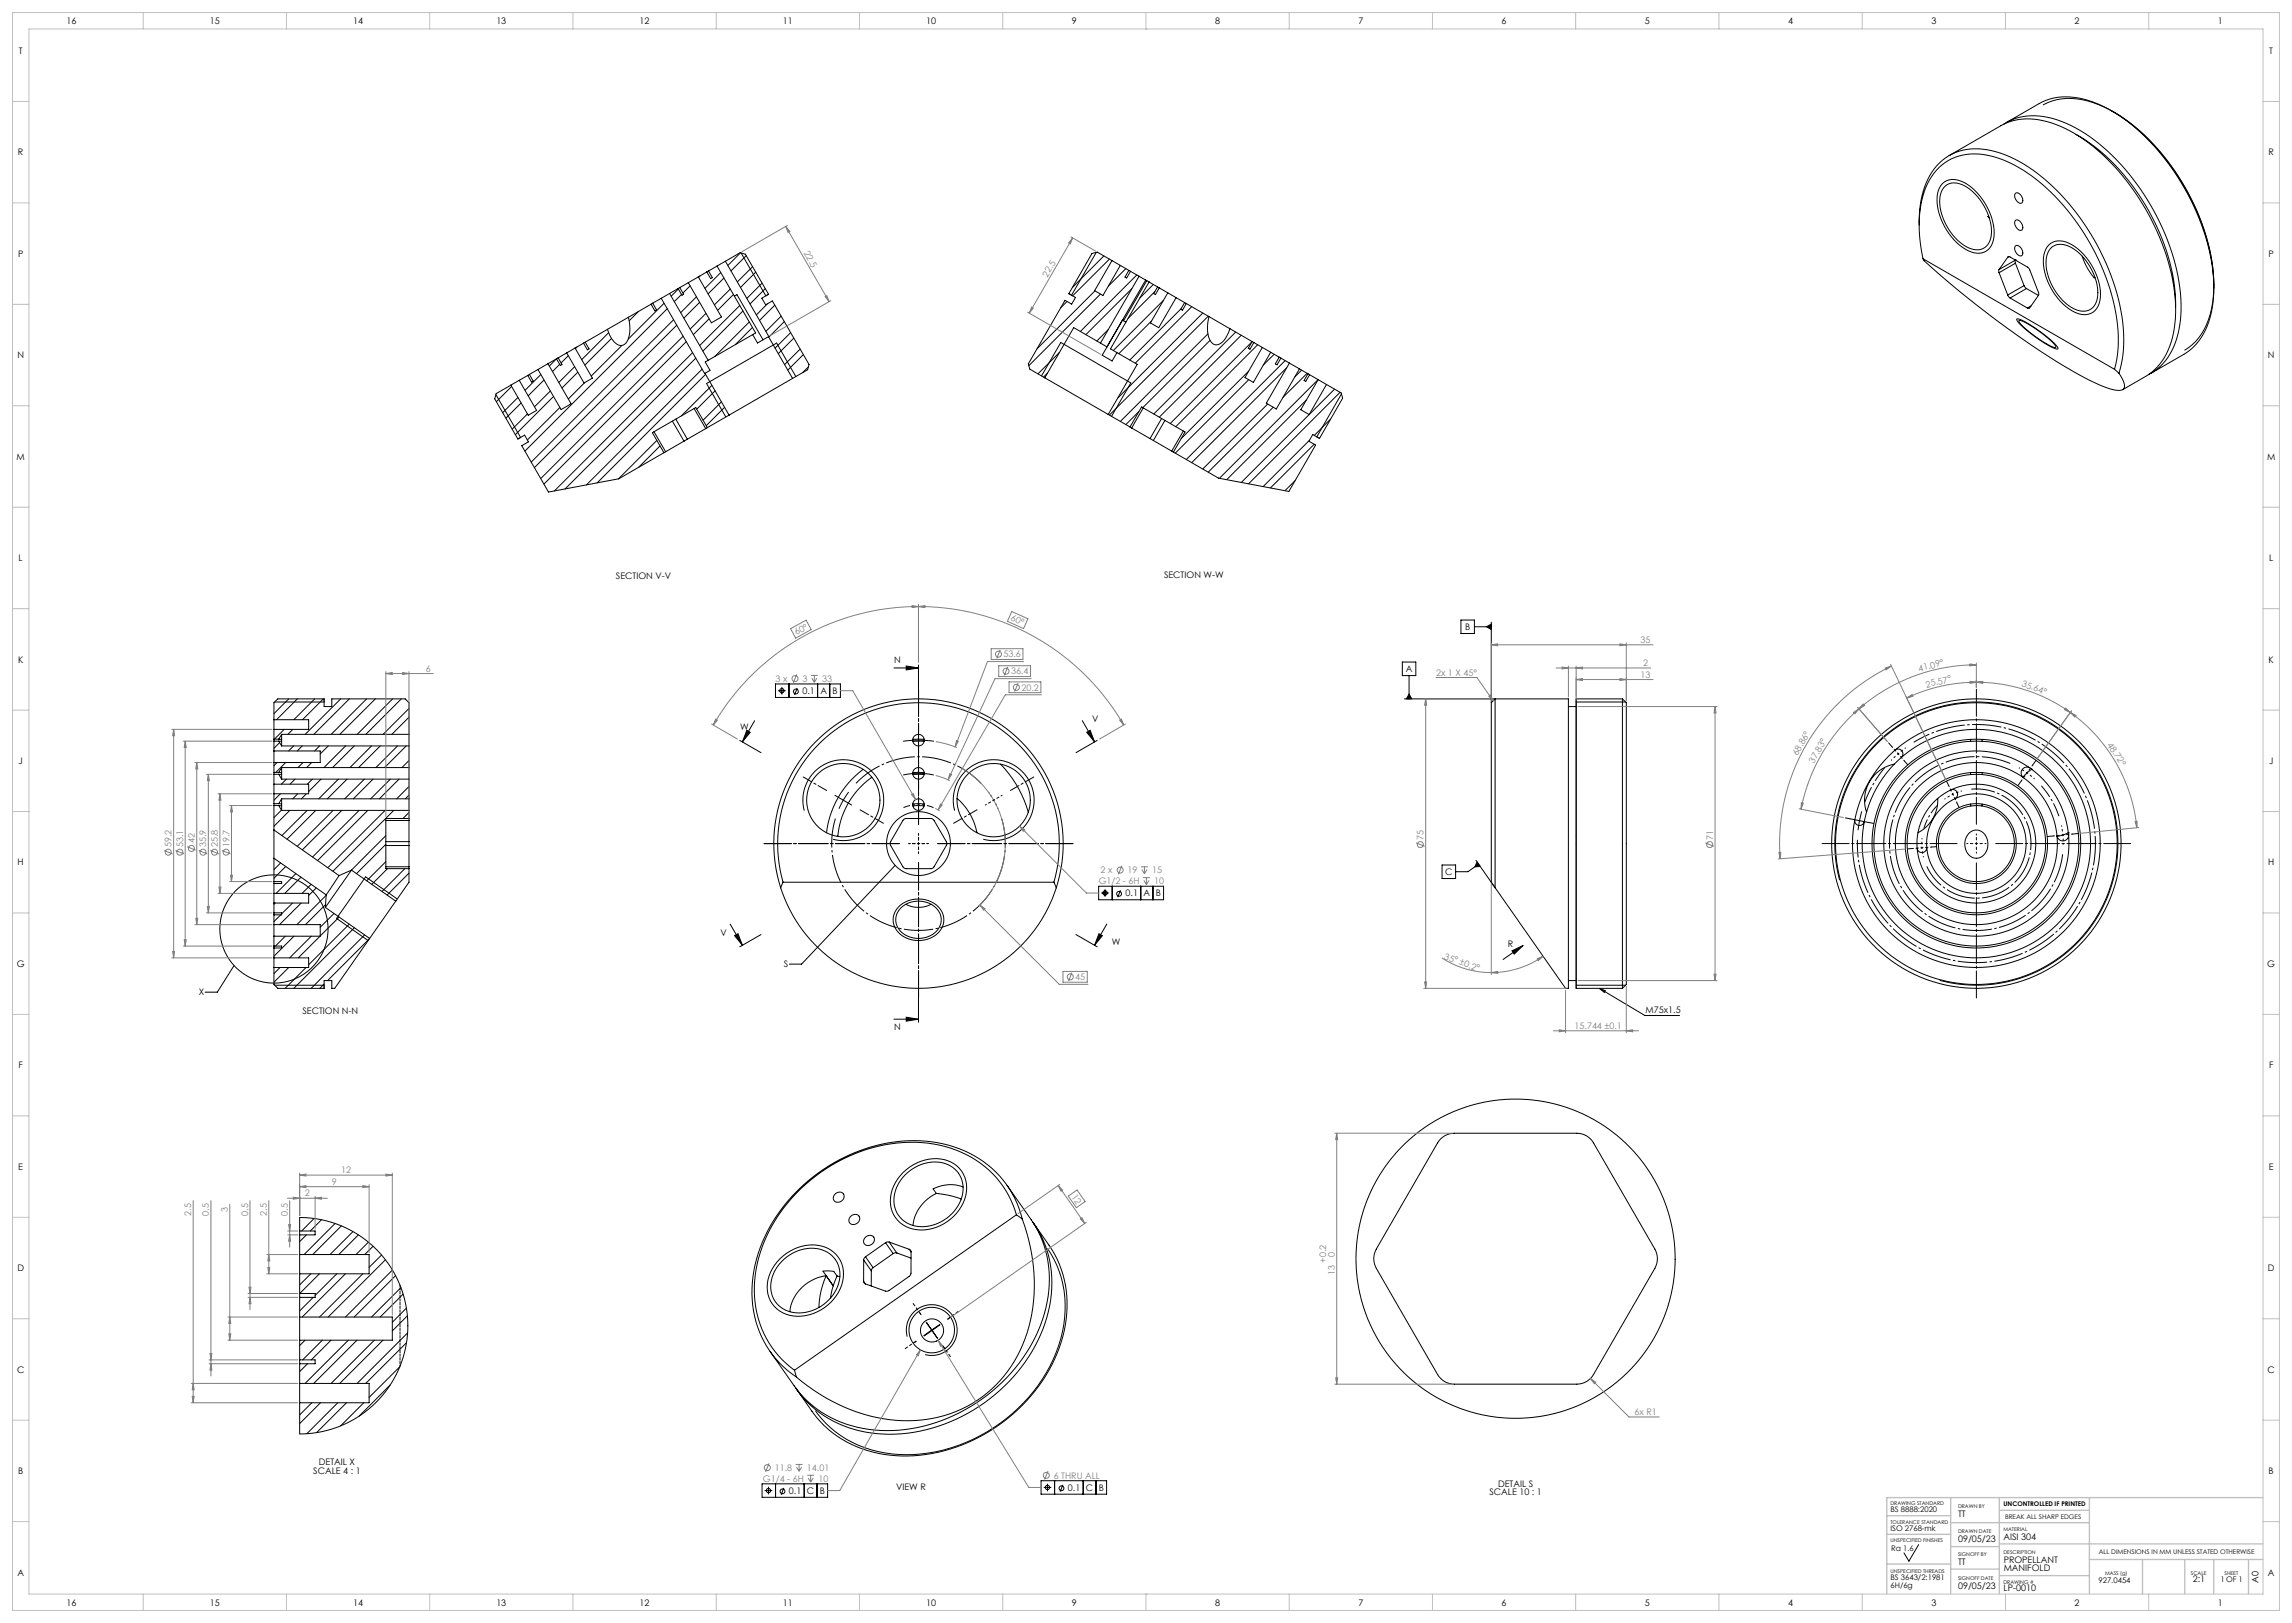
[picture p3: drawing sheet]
<svg xmlns="http://www.w3.org/2000/svg" width="841mm" height="595mm" viewBox="0 0 841 595" stroke-linecap="round" stroke-linejoin="round" font-family="sans-serif">
<defs><g id="words">
<g font-size="3.3">
<text x="24.4" y="8.8">16</text>
<text x="77" y="8.8">15</text>
<text x="129.6" y="8.8">14</text>
<text x="182.1" y="8.8">13</text>
<text x="234.7" y="8.8">12</text>
<text x="287.2" y="8.8">11</text>
<text x="339.8" y="8.8">10</text>
<text x="393.3" y="8.8">9</text>
<text x="445.9" y="8.8">8</text>
<text x="498.4" y="8.8">7</text>
<text x="551" y="8.8">6</text>
<text x="603.5" y="8.8">5</text>
<text x="656.1" y="8.8">4</text>
<text x="708.7" y="8.8">3</text>
<text x="761.2" y="8.8">2</text>
<text x="813.8" y="8.8">1</text>
<text x="6.9" y="19.8">T</text>
<text x="832.7" y="19.8">T</text>
<text x="6.6" y="57">R</text>
<text x="832.4" y="57">R</text>
<text x="6.6" y="94.2">P</text>
<text x="832.4" y="94.2">P</text>
<text x="6.4" y="131.4">N</text>
<text x="832.1" y="131.4">N</text>
<text x="6.1" y="168.6">M</text>
<text x="831.9" y="168.6">M</text>
<text x="6.8" y="205.9">L</text>
<text x="832.6" y="205.9">L</text>
<text x="226" y="212.4">SECTION V-V</text>
<text x="427.1" y="212.2">SECTION W-W</text>
<text x="537.6" y="231.2">B</text>
<text x="6.6" y="243.1">K</text>
<text x="328" y="243.4">N</text>
<text x="832.4" y="243.1">K</text>
<text x="515.8" y="246.6">A</text>
<text x="294.4" y="254.6">0.1</text>
<text x="301" y="254.6">A</text>
<text x="305.5" y="254.6">B</text>
<text x="271.6" y="267.8">W</text>
<text x="400.7" y="264.8">V</text>
<text x="6.8" y="280.3">J</text>
<text x="832.6" y="280.3">J</text>
<text x="6.5" y="317.5">H</text>
<text x="832.2" y="317.5">H</text>
<text x="530.3" y="321">C</text>
<text x="413" y="328.8">0.1</text>
<text x="419.6" y="328.8">A</text>
<text x="424.1" y="328.8">B</text>
<text x="264.4" y="343.5">V</text>
<text x="407.9" y="346.6">W</text>
<text x="553.3" y="347.5">R</text>
<text x="6.2" y="354.7">G</text>
<text x="287.6" y="354.6">S</text>
<text x="831.9" y="354.7">G</text>
<text x="73" y="364.9">X</text>
<text x="111" y="371.9">SECTION N-N</text>
<text x="603.8" y="371.7">M75x1.5</text>
<text x="328" y="377.7">N</text>
<text x="6.8" y="391.9">F</text>
<text x="832.6" y="391.9">F</text>
<text x="6.7" y="429.1">E</text>
<text x="832.5" y="429.1">E</text>
<text x="6.4" y="466.3">D</text>
<text x="832.2" y="466.3">D</text>
<text x="6.3" y="503.5">C</text>
<text x="832" y="503.5">C</text>
<text x="117" y="537.5">DETAIL X</text>
<text x="6.7" y="540.7">B</text>
<text x="115" y="540.7">SCALE 4 : 1</text>
<text x="549.7" y="545.3">DETAIL S</text>
<text x="832.4" y="540.7">B</text>
<text x="289.5" y="548">0.1</text>
<text x="296.1" y="548">C</text>
<text x="300.8" y="548">B</text>
<text x="328.8" y="546.8">VIEW R</text>
<text x="391.9" y="546.9">0.1</text>
<text x="398.5" y="546.9">C</text>
<text x="403.2" y="546.9">B</text>
<text x="546.5" y="548.5">SCALE 10 : 1</text>
<text x="718.5" y="556.5">TT</text>
<text x="718.5" y="565.6">09/05/23</text>
<text x="735.1" y="564.8">AISI 304</text>
<text x="718.5" y="574">TT</text>
<text x="735.2" y="573.2">PROPELLANT</text>
<text x="6.4" y="577.9">A</text>
<text x="735.2" y="576.4">MANIFOLD</text>
<text x="804.6" y="580.4">2:1</text>
<text x="828.7" y="580.5" transform="rotate(-90 828.7 580.5)">A0</text>
<text x="832.2" y="577.9">A</text>
<text x="718.5" y="582.7">09/05/23</text>
<text x="735.2" y="583.8">LP-0010</text>
<text x="24.4" y="588.9">16</text>
<text x="77" y="588.9">15</text>
<text x="129.6" y="588.9">14</text>
<text x="182.1" y="588.9">13</text>
<text x="234.7" y="588.9">12</text>
<text x="287.2" y="588.9">11</text>
<text x="339.8" y="588.9">10</text>
<text x="393.3" y="588.9">9</text>
<text x="445.9" y="588.9">8</text>
<text x="498.4" y="588.9">7</text>
<text x="551" y="588.9">6</text>
<text x="603.5" y="588.9">5</text>
<text x="656.1" y="588.9">4</text>
<text x="708.7" y="588.9">3</text>
<text x="761.2" y="588.9">2</text>
<text x="813.8" y="588.9">1</text>
</g>
<g font-size="3.3" fill="#808080">
<text x="294.8" y="92.8" transform="rotate(60 294.8 92.8)">22.5</text>
<text x="384.3" y="101.9" transform="rotate(-60 384.3 101.9)">22.5</text>
<text x="370.6" y="227.6" transform="rotate(24 370.6 227.6)">60°</text>
<text x="292.3" y="233.1" transform="rotate(-29 292.3 233.1)">60°</text>
<text x="602" y="235.8">35</text>
<text x="368.2" y="241.2">53.6</text>
<text x="602.9" y="244.3">2</text>
<text x="156.3" y="246.3">6</text>
<text x="284.6" y="250.1">3 x</text>
<text x="294.5" y="250.1">3</text>
<text x="301.7" y="250.1">33</text>
<text x="371" y="247.4">36.4</text>
<text x="527" y="247.8">2x 1 X 45°</text>
<text x="602" y="248.5">13</text>
<text x="704.2" y="246.4" transform="rotate(-14 704.2 246.4)">41.09°</text>
<text x="741.6" y="251.6" transform="rotate(20 741.6 251.6)">35.64°</text>
<text x="374.8" y="253.3">20.2</text>
<text x="706.9" y="252.2" transform="rotate(-13 706.9 252.2)">25.57°</text>
<text x="773.1" y="273.2" transform="rotate(57 773.1 273.2)">48.72°</text>
<text x="659.6" y="277.4" transform="rotate(-60 659.6 277.4)">68.86°</text>
<text x="665.6" y="280.1" transform="rotate(-60 665.6 280.1)">37.83°</text>
<text x="63" y="310.8" transform="rotate(-90 63 310.8)">59.2</text>
<text x="67.2" y="310.8" transform="rotate(-90 67.2 310.8)">53.1</text>
<text x="71.5" y="309.4" transform="rotate(-90 71.5 309.4)">42</text>
<text x="75.7" y="310.8" transform="rotate(-90 75.7 310.8)">35.9</text>
<text x="80" y="310.8" transform="rotate(-90 80 310.8)">25.8</text>
<text x="84.2" y="310.8" transform="rotate(-90 84.2 310.8)">19.7</text>
<text x="522.4" y="308" transform="rotate(-90 522.4 308)">75</text>
<text x="628.6" y="308" transform="rotate(-90 628.6 308)">71</text>
<text x="403.9" y="320.4">2 x</text>
<text x="413.8" y="320.4">19</text>
<text x="422.8" y="320.4">15</text>
<text x="403.1" y="324.3">G1/2 - 6H</text>
<text x="423.5" y="324.3">10</text>
<text x="529.7" y="351.8" transform="rotate(20 529.7 351.8)">35° ±0.2°</text>
<text x="394.5" y="359.5">45</text>
<text x="577.7" y="377.4">15.744 ±0.1</text>
<text x="125.1" y="430.3">12</text>
<text x="121.8" y="434.6">9</text>
<text x="111.9" y="438.8">2</text>
<text x="393" y="439" transform="rotate(55 393 439)">12</text>
<text x="70.2" y="445.9" transform="rotate(-90 70.2 445.9)">2.5</text>
<text x="76.7" y="445.9" transform="rotate(-90 76.7 445.9)">0.5</text>
<text x="83.6" y="444.5" transform="rotate(-90 83.6 444.5)">3</text>
<text x="91" y="445.9" transform="rotate(-90 91 445.9)">0.5</text>
<text x="97.9" y="445.9" transform="rotate(-90 97.9 445.9)">2.5</text>
<text x="105.6" y="445.9" transform="rotate(-90 105.6 445.9)">0.5</text>
<text x="489.8" y="461.3" transform="rotate(-90 489.8 461.3)">0</text>
<text x="486.6" y="463.3" transform="rotate(-90 486.6 463.3)">+0.2</text>
<text x="489.7" y="467.9" transform="rotate(-90 489.7 467.9)">13</text>
<text x="599.8" y="519.1">6x R1</text>
<text x="284.3" y="539.6">11.8</text>
<text x="296.1" y="539.6">14.01</text>
<text x="280" y="543.5">G1/4 - 6H</text>
<text x="300.3" y="543.5">10</text>
<text x="386.7" y="542.4">6 THRU ALL</text>
</g>
<g font-size="2.8">
<text x="693.7" y="554.6">BS 8888:2020</text>
<text x="693.7" y="561.5">ISO 2768-mk</text>
<text x="693.9" y="569">Ra 1.6</text>
<text x="693.7" y="579.7">BS 3643/2:1981</text>
<text x="770" y="580.6">927.0454</text>
<text x="814.7" y="580.2">1 OF 1</text>
<text x="693.7" y="582.5">6H/6g</text>
</g>
<g font-size="2.4">
<text x="735.1" y="552.5">UNCONTROLLED IF PRINTED</text>
<text x="735.7" y="557.1">BREAK ALL SHARP EDGES</text>
<text x="770.1" y="570.1">ALL DIMENSIONS IN MM UNLESS STATED OTHERWISE</text>
</g>
<g font-size="1.9">
<text x="693.7" y="552">DRAWING STANDARD</text>
<text x="718.5" y="553.3">DRAWN BY</text>
<text x="693.7" y="558.9">TOLERANCE STANDARD</text>
<text x="718.5" y="562.2">DRAWN DATE</text>
<text x="735.1" y="561.5">MATERIAL</text>
<text x="693.7" y="565.6">UNSPECIFIED FINISHES</text>
<text x="718.5" y="570.7">SIGNOFF BY</text>
<text x="735.1" y="570.1">DESCRIPTION</text>
<text x="693.7" y="577.1">UNSPECIFIED THREADS</text>
<text x="718.5" y="579.4">SIGNOFF DATE</text>
<text x="735.1" y="581">DRAWING #</text>
<text x="772.4" y="577.6">MASS (g)</text>
<text x="803.9" y="577.6">SCALE</text>
<text x="816.2" y="577.6">SHEET</text>
</g>
</g></defs>
<g fill="none" stroke="#000" stroke-width=".37">
<path d="M749.6 38.5a22.8 22.8 0 0 1 20.4-.1 65.9 65.9 0 0 1 28.7 25.5 77.6 77.6 0 0 1 13.6 40.8 28.3 28.3 0 0 1-7.9 21.7l-2.9 2.1M715.2 57.1l19-11a23.2 23.2 0 0 1 20.2-.4 66.3 66.3 0 0 1 28.9 24.7 79.7 79.7 0 0 1 15 44.3 28.8 28.8 0 0 1-7.8 21l-3.2 2.4-8.4 4.8M735.2 45.5a22 22 0 0 1 19.6-1.6 63.1 63.1 0 0 1 29.1 23.4 80.1 80.1 0 0 1 16.4 46.3 28.6 28.6 0 0 1-7.8 20.9l-4.2 2.9M736.2 44.9l12-6.9a22.6 22.6 0 0 1 19.4-.7 64.7 64.7 0 0 1 29 24 80.8 80.8 0 0 1 15.7 44.4M761.8 49.3a74.4 74.4 0 0 1 29.7 34.1 67.7 67.7 0 0 1 6.8 29.2M774.8 40.6a78.5 78.5 0 0 1 33 40.9 65.7 65.7 0 0 1 4.5 24.2M712.7 67.3a6.3 6.3 0 0 1 7.4-.6 22.5 22.5 0 0 1 11.6 19.9 6.1 6.1 0 0 1-9.4 5.4 22.5 22.5 0 0 1-11.5-19.9 7.8 7.8 0 0 1 1.9-4.8zM713.5 68.5a6.2 6.2 0 0 1 8.2 .1 20.5 20.5 0 0 1 8.9 18.1 5.4 5.4 0 0 1-8.1 4.3 20.2 20.2 0 0 1-10.6-19l.4-1.6zM729.7 79.2l-.3 .2 .6 .6M739.5 71a2.21 2.21 0 0 1 2.7 2.5 1.01 1.01 0 0 1-.7 1.1 1.01 1.01 0 0 1-1.2-.5 2.58 2.58 0 0 1-.8-3.1zM259.3 99.8l-3.1 1.8M260 99.4l-.7 .4"/>
<path d="M260 99.4l1.4 2.5-.6 .3-1.5-2.4M263.1 97.6l14.2 24.5-17.5 10.1M263.1 97.6l-3.1 1.8M264.5 100l-5.8 5.8M266.2 95.8l-3.1 1.8M266.2 95.8l5.4-3.1 1.9 .5 8.5 14.7-2.5 1.5 1.5 2.4 2.4-1.4 13.5 23.3-.6 1.9-5.5 3.2M266.2 95.8l15.8 27.7M271.7 92.8l-4.6 4.6M271.9 92.8l9.1 15.7M273.8 93.8l-5.6 5.6M276.2 97.8l-5.7 5.6M277.3 99.8l-5.6 5.7"/>
<path d="M402.2 92.6l-9 15.7M405 93.9l-11.5 11.6M407.1 95.1l-13.5 13.4M408 95.6l3.1 1.8M408 95.6l-5.4-3.1-1.9 .5-8.5 14.7 2.4 1.4-1.4 2.5-2.4-1.4-13.5 23.3 .5 1.9 5.6 3.2M408 95.6l-6.4 11 3.1 1.8 6.4-11M411.1 97.4l3.1 1.8M411.1 97.4h-.1M413.1 98.5l-6.4 6.5M414.2 99.2l.6 .3M414.2 99.2l-1.4 2.4 .6 .4 1.4-2.5M414.8 99.5l3.2 1.8"/>
<path d="M704.2 82.5a33.2 33.2 0 0 1 5.5-20.6 19.6 19.6 0 0 1 21.1-6.6 54.1 54.1 0 0 1 26.6 17.4 84.2 84.2 0 0 1 21.8 49.7 40.7 40.7 0 0 1-1.7 14.5M705.6 94.9a43.7 43.7 0 0 1 1.7-27.6 18.8 18.8 0 0 1 21.8-10.4 50.8 50.8 0 0 1 26.4 16.7 82.2 82.2 0 0 1 21.8 49.2l-.2 5.8-1.2 6.9M705.6 94.9l.2 .4a313.3 313.3 0 0 0 60.7 44.1l2.5 1.2a18.8 18.8 0 0 0 9.3 2.5 1.74 1.74 0 0 0 1-2.7l-1.8-3.5M705.6 94.9l70.3 40.6M733.5 98.9v1.1M736.7 94.4l.4-.3 .5 .2 6.9 4.2 3.5 8.9v1M736.7 94.4l-3.2 4.5M737.1 94.1l-.4 .3M739.5 90.3a2.11 2.11 0 0 1 2.7 2.1 1.06 1.06 0 0 1-.5 1.4 1.06 1.06 0 0 1-1.4-.4 2.58 2.58 0 0 1-.8-3.1zM739.5 80.9a2.11 2.11 0 0 1 2.7 2.1 1.06 1.06 0 0 1-.5 1.5 1.06 1.06 0 0 1-1.4-.5 2.58 2.58 0 0 1-.8-3.1zM739.5 95.4v1.2M739.5 95.4h.1"/>
<path d="M739.5 96.6l3.2 8.2M739.5 95.4l-6 3.5M739.5 96.6l-6 3.4M751.8 89.9a6.6 6.6 0 0 1 8.4-.1 22.9 22.9 0 0 1 10.5 19.4 6.1 6.1 0 0 1-9.4 5.4 22.5 22.5 0 0 1-11.5-20l.2-1.2a7.1 7.1 0 0 1 1.8-3.5zM752.6 91a6.2 6.2 0 0 1 8.1 .2 20.5 20.5 0 0 1 8.9 18 5.4 5.4 0 0 1-8.1 4.3 20.2 20.2 0 0 1-10.6-19l.8-2.3zM764 94a22.5 22.5 0 0 0 4.4 7.9l.3-.1M230.6 116.4a11.3 11.3 0 0 1-.9 9.5 2.75 2.75 0 0 1-4.5-.6l-1.1-1.5-1.2-3M230.6 116.4l-7.7 4.4M234.3 114.2l-3.4 3.5M238.9 111.6l-8.3 4.8M239.5 111.2l-.6 .4M239.5 111.2l1.4 2.5-.6 .3-1.4-2.4"/>
<path d="M242.6 109.4l-3.1 1.8M242.6 109.4l16.1 27.5M243.7 111.2l-13.2 13.2M244.8 113.2l-52.2 52.3M245.7 107.6l-3.1 1.8M245.7 107.6l14.1 24.6M247.2 117.3l-52.3 52.2M248.3 119.3l-52.2 52.2M248.8 105.9l-3.1 1.7M248.9 106l-2.6 2.6M249.4 105.5l-.6 .4M249.4 105.5l1.5 2.4-.7 .4-1.4-2.4"/>
<path d="M250.1 108l-2.7 2.6M252.6 103.7l-3.2 1.8M253.2 104.9l-2.6 2.6M255.6 108.9l-5.8 5.8M256.2 101.6l-3.6 2.1M256.2 101.6l8.5 14.7-3.7 2.1-8.4-14.7M256.7 110.9l-5.8 5.8M256.9 101.2l-.6 .6M259.1 114.9l-5.9 5.8M260.2 116.9l-5.8 5.9M265.6 102l-5.8 5.8M268 106l-5.9 5.8"/>
<path d="M269.1 108l-5.8 5.8M269.5 108.6l.9-.5 9.6 16.6M271.4 112.1l-14.7 14.7M272.6 114.1l-14.7 14.7M274.9 118.1l-12.7 12.7M279.6 103.9l-5.6 5.6M280.8 105.9l-5.6 5.6M281.6 111.4l-4.1 4.1M284.3 111.9l-5.6 5.6M286.6 116l-5.6 5.6M287.8 118l-5.7 5.7M391.5 110.6l-2.3 2.4"/>
<path d="M401.8 106.7l-21.3 21.3M403.8 107.9l-26.3 26.2M411.8 117.4h.1M411.8 117.4l-5.6 9.8-2.4-1.3M411.9 117.4h.1M415.3 105.9l-16.9 16.9M417.1 100.9l-20.7 20.7M418 101.3l2.4 1.4M418 101.3l-14.2 24.6M420.4 102.7l-16 27.6 3.7 2.1 1.7-3M420.4 102.7l.4 .3M420.8 103l-8.5 14.7 .8 .5"/>
<path d="M420.8 103l.8 .5M421.6 103.5l3.1 1.8M421.6 103.5l-14.1 24.5 9.8 5.6-10.7 18.4M422.6 117.7l-12.1 12M423.2 104.4l-4.9 4.9M423.8 106.9l-9.9 9.9M424.7 105.3l.7 .3M424.7 105.3l-1.4 2.4 .6 .4 1.5-2.5M425.4 105.6l3.1 1.8M426.9 110.2l-18.4 18.4M428.5 107.4l3 1.8M428.5 107.4l-6.4 11.1 3.1 1.7 6.3-11"/>
<path d="M431.5 109.2l3.2 1.8M433.4 113.2l-18.8 18.9M434.7 111l.6 .3M434.7 111l-1.4 2.4 .6 .4 1.4-2.5M435.3 111.3l8.3 4.8M437.3 112.5l-20.7 20.7M441.3 114.8l-31.2 31.2M443.3 116l-36.2 36.3M443.6 116.1a11.3 11.3 0 0 0 .9 9.5 2.76 2.76 0 0 0 4.5-.6l1.5-2.4 .8-2M443.6 116.1l7.7 4.5M733.5 100l3.2 8.2M736.7 108.2l.9 1.1"/>
<path d="M737.6 109.3l6.3 3.7M740 117a13.8 13.8 0 0 1 6.6 3.2l3.9 2.9a15.5 15.5 0 0 1 4.6 4.7v.2a13.5 13.5 0 0 1-6.6-3.2l-3.9-2.8a15.5 15.5 0 0 1-4.6-4.8zM740.8 117.6a7 7 0 0 1 4.4 1.9 32.8 32.8 0 0 1 9.1 7.6l.1 .2a2.75 2.75 0 0 1-2.8-.8 35.2 35.2 0 0 1-10.8-8.7zM742.7 104.8l.9 1.1M742.7 104.8l-6 3.4M743.6 105.9l4.4 2.5M743.6 105.9l-6 3.4M745.3 112.2l-1.4 .8M748 108.4l-3.3 4.6h-.8M812.3 105.7a29.6 29.6 0 0 1-7.3 21.4l-3.2 2.6-12.5 7.2M190.5 139.5l-3 1.8M190.5 139.5l6.4 11.1-3.1 1.7-6.3-11"/>
<path d="M193.6 137.7l-3.1 1.8M194.2 137.3l-.6 .4M194.2 137.3l1.5 2.5-.6 .4-1.5-2.5M197.4 135.5l-3.2 1.8M198.4 137.4l-5.8 5.8M199.6 139.4l-5.8 5.8M201.1 133.4l-3.7 2.1M201.1 133.4l8.5 14.7-3.7 2.2-8.5-14.8M204.2 131.6l-2.6 2.7M204.2 131.6l-3.1 1.8M204.8 131.3l-.6 .3M204.8 131.3l1.4 2.4-.6 .4-1.4-2.5"/>
<path d="M205.4 133.6l-2.7 2.7M207.9 129.5l-3.1 1.8M208.5 130.5l-2.6 2.6M210.9 134.5l-5.9 5.8M211 127.7l-3.1 1.8M211 127.7l6.4 11-3.1 1.8-6.4-11M211.8 127.3l-.7 .6M212 136.5l-5.8 5.8M214.1 125.9l-3.1 1.8M214.7 125.5l-.6 .4M214.7 125.5l1.4 2.5-.6 .3-1.4-2.4M222.9 120.8l-8.2 4.7"/>
<path d="M223.3 122l-9.9 9.9M224.4 124.2l-9.8 9.7M228.2 126.7l-11.3 11.3M250.7 123.3l-52.3 52.3M251.8 125.3l-52.2 52.3M254.1 129.4l-50.7 50.7M255.3 131.4l-48 48M257.6 135.4l-42.4 42.5M258.7 136.9l8.8 15.4M258.9 137.3l-39.8 39.8M259.8 132.2l-1 .6 1.7 3.1-1.8 1M276.1 120.1l-6.3 6.4"/>
<path d="M276.2 122.8l1.8 3 4-2.3M282 123.5l8.8 15.3M290.1 122l-5.7 5.7M290.8 138.8l-23.3 13.5M291.3 124l-5.7 5.7M292 138.1l-7.1-12.2-22.4 12.9-3.3 1.9 7.1 12.3M293.6 128.1l-5.7 5.6M294.8 130.1l-5.7 5.7M296.6 134.6l-2.1 2.1M382.2 137.9l7-12.3 20.9 12.1 4.8 2.8-7.1 12.2M383.4 138.6l23.2 13.4M384.4 136.8l-1.5 1.5"/>
<path d="M388.7 129.3l-7.8 7.8M403.8 125.9l-9.8-5.7-10.6 18.4M406.6 120.9l-4.1 4.2M443.2 122.5l-32.1 32.1M444 124.9l-24.7 24.6M451.3 120.6l8.1 4.7M453.4 121.8l-30 30.1M455.4 123l-30 30M458.2 136.1l-24.8 24.8M458.2 139.3l-27 26.9M459.4 125.4l-30 29.9M459.4 125.3l.7 .4"/>
<path d="M459.4 125.3l-1.4 2.5 .6 .3 1.5-2.4M460.1 125.7l3.1 1.8M461.5 126.5l-30.1 30M463.2 127.5l3.1 1.7M463.2 127.5l-6.4 11 3.1 1.8 6.4-11.1M466.3 129.2l3.1 1.8M467.5 129.9l-4 4M469.4 131l.6 .4M469.4 131l-1.4 2.5 .6 .3 1.4-2.4M470 131.4l3.1 1.8M471.5 132.3l-36.2 36.3M472.1 134.9l-34.8 34.8"/>
<path d="M473.1 133.2l3.7 2.1M473.1 133.2l-8.5 14.7 3.7 2.1 8.5-14.7M476.8 135.3l3.1 1.8M477.6 135.8l-2.5 2.5M479.6 136.9l-8.9 8.9M479.9 137.1l.6 .4M479.9 137.1l-1.4 2.5 .6 .3 1.4-2.4M480.5 137.5l3.2 1.8M483.6 139.3l-36.1 36.2M483.7 139.3l3 1.7M483.7 139.3l-6.4 11 3.1 1.8 6.3-11.1M775.9 135.5l1.6 1.4"/>
<path d="M182 144.8l9 15.7M187.5 141.3l-5.4 3.1-.6 1.9 8.5 14.7M187.7 141.8l-5.6 5.6M190 145.8l-5.5 5.6M191.2 147.8l-5.6 5.6M193.5 151.8l-5.5 5.6M201.9 143.4l-5.8 5.8M203.1 145.5l-14 13.9M205.4 149.5l-11.9 11.9M214.5 140.3l-6 6.1M240 158.4l4.2 7.3M246.7 154.5l4.3 7.3"/>
<path d="M248 153.7l4.2 7.4M254.7 149.9l4.3 7.3M259 157.2l-6.8 3.9M259.5 156.9l-.5 .3M259.5 156.9l-4.2-7.4-15.9 9.2 4.2 7.4M261.2 141.4l-11.2 11.2M262.4 143.4l-6.7 6.7M264.7 147.4l-6.7 6.7M265.9 149.4l-6.8 6.7M267.5 152.3l-8 4.6M406.6 152l8 4.6M414.6 156.6l.6 .4"/>
<path d="M414.6 156.6l4.3-7.3 15.9 9.2-4.2 7.3M415.2 157l6.8 3.9M417.9 151l-4.8 4.7M419.5 149.6l-4.3 7.4M426.2 153.5l-4.2 7.4M427.4 154.2l-4.2 7.4M434.2 158.1l-4.3 7.4M465.2 148.2l-23.9 23.9M467.2 149.4l-23.9 23.8M479.4 146.7l-29.3 29.3M486.7 141l5.4 3.2 .6 1.9-8.5 14.7M488.2 153.7l-5.9 6"/>
<path d="M489.7 142.8l-34.2 34.2M491.7 143.9l-33.6 33.6M492.2 144.5l-9 15.7 1 .6M190 161l2.5-1.4 1.4 2.5-2.5 1.4 9.9 17 25.8-4.9 16.5-9.5M241 161.6l-14.1 14.1M242.2 163.6l-7.9 7.8M244.2 165.7l-.6 .4M251 161.8l-6.8 3.9M252.2 161.1l-1.2 .7M422 160.9l1.2 .7M423.2 161.6l6.7 3.9M429.9 165.5l.7 .3"/>
<path d="M475.2 176.3l-3.7 3.7M480.5 161.5l-17 17M482.2 163l-16 16M484.2 160.8l-2.5-1.4-1.4 2.4 2.4 1.5-9.8 17-25.8-4.9-16.5-9.6M536.1 227.4h4.9v5h-4.9zM541 229.9h6.2M545.4 229.9l1.8-1v2zM547.2 228.2v29.6M100.8 257.5h18.1M105.9 256.4l-5.4 5.4M109.1 256.4l-7.6 7.6M115.5 256.4l-7.7 7.6"/>
<path d="M118.6 256.4l-7.6 7.6M125 256.4l-13 13M128.2 256.4l-13 13M134.5 256.4l-13 13M137.7 256.4l-13 13M144.1 256.4l-13 13M147.2 256.4l-13 13M150.1 259.9l-9.5 9.5M284.5 250.9h23.9v4.9h-23.9zM285.5 253.4h2.8M286.9 252v2.8M289.5 250.9v4.9"/>
<path d="M292.5 252.4l-1 2.5M300 250.9v4.9M304.5 250.9v4.9M328 245h9M332.5 244.3l4.5 .7-4.5 .8zM337 243.9v9M514.6 242.9h4.9v4.9h-4.9zM515.3 256.4h60.2v106.2l-1.1-.1-25.8-36.9M517 247.8v8.6M517 254.6l1 1.8h-2zM547.2 257.8l1.4-1.4v69.2M547.2 257.8v65.8l1.4 2"/>
<path d="M575.5 259.2h2.8M578.3 257.5h18.2M578.3 256.4v106.2M578.3 256.4h17M595.3 256.4v106.2M595.3 256.4l1.4 1.4v103.3l-1.4 1.5M100.5 271.1v.8M100.5 275.5v4.2M100.5 264v3.6M100.5 264v-6.2l1.4-1.4h17v2.8h2.8v-2.8h27l1.4 1.4v11.6M100.5 271.1h1.8M100.5 267.6v3.5"/>
<path d="M100.5 271.9v3.6M100.5 279.7v3.6M100.5 264h12.8v3.6h-12.8M100.5 271.9h1.8M100.5 275.5h17v4.2h-17M101.6 279.7l-1.1 1.1M102.3 271.1l1 .1M102.3 271.9h1M102.3 271.9l1 1.7M102.6 272.4l-2.1 2.1M103.3 269.4v1.8M103.3 271.9v1.7"/>
<path d="M103.3 271.2v.7M103.3 269.4h46.8M103.3 269.4l-1 1.7M103.3 273.6h46.8M104.3 267.6l-3.6 3.5M104.8 279.7l-3.6 3.6M107.5 267.6l-1.9 1.8M107.7 273.6l-1.8 1.9M110.9 273.6l-1.8 1.9M111.2 279.7l-1.9 1.9M114.4 279.7l-1.9 1.9M117.3 273.6l-1.9 1.9"/>
<path d="M120.4 273.6l-2.9 3M126.8 273.6l-7.9 8M130 273.6l-8 8M136.3 273.6l-7.9 8M139.5 273.6l-7.9 8M145.9 273.6l-7.9 8M149.1 273.6l-8 8M150.1 269.4v4.2M150.1 279l-2.6 2.6M150.1 263.1l-6.3 6.3M150.1 273.6v8M271.4 271.6l7.8 4.5"/>
<path d="M274 267.9l1.3 .7-2.9 3.5zM276.9 264.4l-4.5 7.7M333.5 271.7h7.1M334.9 271.2h4.2M334.9 271.9h4.2M337 268v7M397.1 264.4l4.5 7.7M398.8 268.6l1.2-.7 1.6 4.2zM402.6 271.6l-7.8 4.5M695.3 275.2a1.77 1.77 0 0 1 2.5 .2 1.77 1.77 0 0 1-.2 2.5M723.1 271.2v.7M727.3 271.2v.7"/>
<path d="M100.5 294.8v.7M100.5 283.3v.7M100.5 287.7v3.5M100.5 284v3.7M100.5 291.2v3.6M100.5 295.5v9M100.5 287.7h12.8v3.5h-12.8M100.5 284h1.8M100.5 294.8h1.8M100.5 295.5h1.8M100.5 283.3h1.8M102.3 294.8l1 .1"/>
<path d="M102.3 284l1 .1M102.3 283.3l1 .1M102.3 295.5l1 .1M102.3 284l1 1.8M102.3 295.5l1 1.8M102.9 291.2l-2.4 2.4M103.3 297.1l-2.8 2.8M103.3 293v1.9M103.3 281.6v1.8M103.3 295.6v1.7M103.3 284.1v1.7M103.3 294.9v.7"/>
<path d="M103.3 283.4v.7M103.3 285.8h46.8M103.3 293h46.8M103.3 293l-1 1.8M103.3 297.3h46.8M103.3 281.6h46.8M103.3 281.6l-1 1.7M105.1 285.8l-1.9 1.9M106.3 297.3l-5.8 5.8M108.3 285.8l-1.9 1.9M109.3 291.2l-1.9 1.8M112.4 291.2l-1.8 1.8"/>
<path d="M112.7 297.3l-9.3 9.2M114.6 285.8l-1.8 1.9M115.9 297.3l-10.6 10.5M117.8 285.8l-4.5 4.6M122.2 297.3l-13.1 13.2M124.2 285.8l-7.2 7.2M125.4 297.3l-14.5 14.5M127.3 285.8l-7.2 7.2M131.8 297.3l-17.1 17.1M133.7 285.8l-7.2 7.2M135 297.3l-18.5 18.4M136.9 285.8l-7.2 7.2"/>
<path d="M141.3 297.3l-21 21M143.2 285.8l-7.2 7.2M144.5 297.3l-22.4 22.3M146.4 285.8l-7.2 7.2M150.1 293v4.3M150.1 281.6v4.2M150.1 288.5l-4.6 4.5M150.1 298l-2.2 2.2M150.1 291.7l-1.4 1.3M150.1 285.8v7.2M150.1 297.3v2.9M295.1 297.4a14.8 14.8 0 0 1 13-18.7 14.8 14.8 0 0 1 16.1 16.1 14.8 14.8 0 0 1-18.6 13.1"/>
<path d="M306.4 291.8l3 1.7M309.4 293.5l-1.6 3.2M309.4 293.5l3.1 1.8M311.4 290.6l-2 2.9M316.7 282.2a33.9 33.9 0 0 0-13.4 23.3M319.9 285.1a30 30 0 0 0-12.5 21.7M333.5 283.9l2.6-.2 4.4 .2M334.9 294.9h4.2M334.9 283.4h4.2M334.9 284.1h4.2M335 295.6h4.1M337 280.1v7.1"/>
<path d="M350.3 297.4a14.8 14.8 0 0 1 13-18.7 14.8 14.8 0 0 1 16.1 16.1 14.8 14.8 0 0 1-18.6 13.1M351.2 292.9a21.9 21.9 0 0 1 7.3 12.6M367.1 280.3a41.7 41.7 0 0 1 10.2 17.6M683.1 297.6l-.8 3.4M695.1 280.3a13.5 13.5 0 0 0-10.2 17.6M711 292.9a13.4 13.4 0 0 1-7.2 12.6M715.8 289.8a1.77 1.77 0 0 1 2.3 .8 1.77 1.77 0 0 1-.8 2.4M723.1 294.9v.7M723.1 283.4v.7M727.3 283.4v.7M727.3 294.9v.7M744.5 281.5a34 34 0 0 0-50.9 15.4 34 34 0 0 0 26.6 46.1 34 34 0 0 0 38.8-36.3"/>
<path d="M744.5 281.5l.9 .7M744.5 281.5a2.16 2.16 0 0 0-2.6 1 2.16 2.16 0 0 0 .6 2.8M745.4 282.2a34.1 34.1 0 0 1 13.5 23.4M745.4 282.2h.1M745.5 282.2h.1M745.5 282.2l-3.2 2.9M100.5 304.5v10.3M100.5 314.8l19.2 13.5M100.5 304.5l23.9 16.7M100.5 314.8v8.6M103 316.6l-2.5 2.4M104.8 317.9l-4.3 4.3"/>
<path d="M129 319.2l-9.6 13.7M129 319.2l-4.6 2M129 319.2l16.2 11.4M141.6 306.5l-12.7 12.7M141.6 316.1l-7 7M141.6 309.7l-10.8 10.8M141.6 318h8.5M141.6 301h8.5M141.6 308.7h8.5M141.6 310.2h8.5M142.2 318.6l-5.8 5.8M148.5 318.6l-8.3 8.4"/>
<path d="M150.1 318v.6M150.1 300.2v.8M150.1 308.7v1.5M150.1 300.2h-8.5v18.4h8.5M150.1 301v7.7M150.1 310.2v7.8M150.1 318.6v5l-4.9 7M328.5 317.5l-34.4 36.2h-4.5M331.4 300.8l1.1-.6h9l1.1 .6 4.8 8.7-5.2 9-9.9 .1-1-.6-4.7-8.5zM529.1 317.3h5v5h-5zM541.6 315.6l7 10M542 316.2l1.1 1.6-1.9 .2z"/>
<path d="M542.6 317l-4 2.8h-4.5M678.9 300.4l3.4 .6M680.6 300.7a1.77 1.77 0 0 0 1.4 2.1 1.77 1.77 0 0 0 2-1.4M682.3 301l-.5 3.5M682.3 301l3.5 .7M707 310.9a1.77 1.77 0 0 1-1.6 1.9 1.77 1.77 0 0 1-1.9-1.7M722.6 305.5a4.1 4.1 0 0 1 4.4-.6 4.1 4.1 0 0 1 2.4 3.8 4.7 4.7 0 0 1-5.4 5.9 5.7 5.7 0 0 1-1.4-9.1zM754.8 306.5a2.15 2.15 0 0 0 2.1 2 2.15 2.15 0 0 0 2.1-1.8M758.9 305.5h.1M758.9 305.5v.1M758.9 305.5l-4.1 1.3M758.9 305.6l.1 1.1"/>
<path d="M100.5 323.4v.7M100.5 334.9v.7M100.5 339.2v4.2M100.5 327.7v3.6M100.5 324.1v3.6M100.5 331.3v3.6M100.5 335.6v3.6M100.5 327.7h12.8v3.6h-12.8M100.5 323.4h2.8v.7h-2.8M100.5 334.9h2.8v.7h-2.8M100.5 339.2h17v4.2h-17M101 331.3l-.5 .4"/>
<path d="M103 335.6l-2.5 2.5M107.3 331.3l-4 3.9M108.6 320.5l-7.3 7.2M110.4 321.8l-5.9 5.9M110.5 331.3l-7.9 7.9M114.2 324.4l-3.3 3.3M116.1 325.7l-2.8 2.8M119.4 332.9l16.2 11.3M119.4 331.8l-7.3 7.4M119.7 328.4l-10.8 10.8M119.7 328.3l-.3 4.6M122.6 335.1l-5.1 5.1"/>
<path d="M124.4 321.2l-4.7 7.1M124.4 336.4l-6.9 6.9M128.2 339l-14.9 14.9M145.2 330.6l-9.6 13.6M145.8 329.8l-11.6-8.2-.6 .8-10.1 14.5 11.6 8.1M150.1 320.3l-8.1 8M267.9 339l4.5 7.7M286.4 325.6a53.1 53.1 0 0 1 50.6-69.2 53.1 53.1 0 0 1 50.6 69.2M286.4 325.6a53.1 53.1 0 0 0 50.6 36.9 53.1 53.1 0 0 0 50.6-36.9M287.3 323.6a51.7 51.7 0 0 1 49.7-65.8 51.7 51.7 0 0 1 49.7 65.8M287.3 323.6l-.9 2M287.3 323.6h99.4"/>
<path d="M329.6 332.8a10.4 10.4 0 0 1 16 1.7 7.2 7.2 0 0 1-5 9.9 9.9 9.9 0 0 1-12.6-5 6.5 6.5 0 0 1 1.6-6.6zM330.7 332.9a9.3 9.3 0 0 1 14.1 2 6.7 6.7 0 0 1-5.9 9.1 8.3 8.3 0 0 1-10.2-6l.1-1.6 .4-1.5zM332.4 331.7a10 10 0 0 0 9.3 0M386.7 323.6l.9 2M403.1 325.1h23.8v5h-23.8zM404.1 327.6h2.8M405.5 326.2v2.8M406.1 339l-4.5 7.7M408.1 325.1v5M411.1 326.6l-1 2.5M418.6 325.1v5M423.1 325.1v5"/>
<path d="M675 322.9a51.9 51.9 0 0 1 45.7-65.2 51.9 51.9 0 0 1 56.2 56.3 51.9 51.9 0 0 1-65.2 45.6M85.9 354.2l-6.2 9.8h-4.5M100.5 347v.7M100.5 351.4v3.5M100.5 343.4v3.6M100.5 347.7v3.7M100.5 351.4h12.8v3.5h-12.8M100.5 347h2.8v.7h-2.8M102.7 354.9l-2.2 2.2M104.7 343.4l-3.6 3.6M105.9 354.9l-5.4 5.4M107.9 343.4l-7.4 7.4"/>
<path d="M112.3 354.9l-7.7 7.7M114.2 343.4l-7.9 8M117.4 343.4l-7.9 8M130 340.3l-22.2 22.3M133.8 342.9l-19.6 19.7M135.6 344.3l-15.4 15.4M135.6 344.2l-12.8 18.4h-1.1v-2.9h-2.8v2.9h-17l-1.4-1.5v-6.2M269.5 343.2l1.3-.7 1.6 4.2zM279.2 342.8l-7.8 4.5M394.8 342.8l7.8 4.5M403.2 342.5l1.3 .7-2.9 3.5zM554.8 348.8l4.1-2-3.3 3.2z"/>
<path d="M558.9 346.8l-7.4 5.2M575.5 359.7h2.8M100.8 361.4h18.1M118.9 361l-1.5 1.6M328 373.9h9M332.5 373.1l4.5 .8-4.5 .7zM337 366v9M578.3 361.4h18.2M578.3 362.6h17M586.9 362.6l16.7 9.9h12.7M586.9 362.6l2.1 .8-.3 .7zM528.6 417.8l2.3-1.6 2.7-.5h45a7 7 0 0 1 6.1 3.5l22.5 39a7.1 7.1 0 0 1 0 7.1l-22.5 38.9a7 7 0 0 1-6.1 3.5h-45a7.1 7.1 0 0 1-6.1-3.5l-22.5-38.9a7.1 7.1 0 0 1 0-7.1l22.5-39z"/>
<path d="M306.3 438.1a1.8 1.8 0 0 1 2.5-.7 1.8 1.8 0 0 1 .6 2.6 1.86 1.86 0 0 1-2.3 1.1 1.86 1.86 0 0 1-1.3-2.2zM331.3 430.1a15.5 15.5 0 0 1 18.8-3.2 11.2 11.2 0 0 1 2.7 15.6 16.4 16.4 0 0 1-20.4 7.4 11.1 11.1 0 0 1-3.8-16.1zM332.1 431a14 14 0 0 1 17.5-2.7 10.6 10.6 0 0 1 1.2 15.1 14.6 14.6 0 0 1-18.2 5.1 10.2 10.2 0 0 1-2.7-14.7zM343.6 437.8l4 .6 5.1 1.4M343.6 437.8a14.7 14.7 0 0 0-8.6 11.7M353.4 435.4a13.5 13.5 0 0 0-11 .7l1.2 1.7M369.5 434.8l8.9 12.7a41 41 0 0 1 3.4 38.5 62.1 62.1 0 0 1-58.6 38.7 40.2 40.2 0 0 1-31.8-16.3l-8.8-12.7M110 451.6v-5l6.7 .6 4.8 1.1 4.8 1.8 5 2.8 3.9 2.8 3.5 3.3 2.6 2.9 2.1 3.1 2.3 4 1.7 4.1 1.1 3.6 .7 3.9 .4 4.6-.1 5-.8 4.7-1.3 4.5-1.6 3.9-2.1 3.9-3.1 4.4-3.1 3.3-3.3 2.9-5.5 3.5-5.5 2.5-6.6 1.7-6.6 .5v-11.4M110 451.6v1.4M110 451.6h5.6v1.4h-5.6M110 453v7.2M112.4 453l-2.4 2.5"/>
<path d="M115.3 447l-4.6 4.6M118 447.4l-4.1 4.2M122.9 448.8l-11.3 11.4M125.3 449.7l-10.5 10.5M129.5 451.8l-8.4 8.4M131.5 453l-7.2 7.2M135.2 455.7l-4.6 4.5M136.9 457.2l-3.1 3M312 446.3a1.8 1.8 0 0 1 2.6-.7 1.8 1.8 0 0 1 .5 2.6 1.86 1.86 0 0 1-2.2 1 1.86 1.86 0 0 1-1.4-2.1zM317.4 454a1.79 1.79 0 0 1 2.5-.7 1.79 1.79 0 0 1 .6 2.6 1.84 1.84 0 0 1-2.3 1 1.84 1.84 0 0 1-1.3-2.1zM324.9 455.9l-7.3 5.1M324.9 455.9l2.8 3.9"/>
<path d="M326.3 455.6l-1.4 .3M326.3 455.6l7.3 2.7M326.3 455.6l2.8 4M327.7 459.8l-7.3 5.2M329.1 459.6l-1.4 .2M329.1 459.6l5.2 1.9M333.6 458.3l.7 .9M334.3 459.2l-.2 8.5-7.9 5.7-1.3 .2-7.4-2.6M373 445.6l2.1 1.5M373 445.6a37 37 0 0 0-32.5-26.3 60 60 0 0 0-54.2 25.6 45.6 45.6 0 0 0-7.5 40.6 34.9 34.9 0 0 0 12.7 17.1M373 445.6l-81.5 57M375.1 447.1a62.5 62.5 0 0 1-.7 48.2 45.3 45.3 0 0 1-48.3 25.4 65.8 65.8 0 0 1-33.9-15.5"/>
<path d="M375.1 447.1a37.5 37.5 0 0 0-31.3-28 60.2 60.2 0 0 0-52.7 19.2 51.5 51.5 0 0 0-14.9 40.5 36.3 36.3 0 0 0 16 26.4M378.8 448.1a40.7 40.7 0 0 1 3.9 39.3 62.1 62.1 0 0 1-58.6 38.7 40.2 40.2 0 0 1-31.8-16.4M379.3 448.8a76 76 0 0 1 8.6 13.1 44.3 44.3 0 0 1-2.9 40.6 62.2 62.2 0 0 1-56.4 31.5 39.8 39.8 0 0 1-30.7-16.3l-5.6-8M384.3 458a40.1 40.1 0 0 1 3.2 38.1 60.7 60.7 0 0 1-57.6 37.4 39.3 39.3 0 0 1-30.6-15.9M110 474.5v1.4M110 460.2v7.1M110 474.5h5.6v1.4h-5.6M110 467.3v7.2M110 475.9v7.2M110 460.2h25.4v7.1h-25.4M114 467.3l-4 4M114.9 475.9l-4.9 5"/>
<path d="M117.2 467.3l-7.2 7.2M123.6 467.3l-8 7.9M126.7 467.3l-15.8 15.8M133.1 467.3l-15.8 15.8M140 460.4l-4.6 4.5M141.4 462.1l-21 21M144 465.9l-17.2 17.2M145.1 467.9l-15.1 15.2M147.1 472.3l-10.8 10.8M147.9 474.7l-8.4 8.4M149.1 479.9l-5.2 5.1M286.1 461.8a15.5 15.5 0 0 1 18.8-3.2 11.5 11.5 0 0 1 1.9 16.8 16.3 16.3 0 0 1-19.6 6.2 11.1 11.1 0 0 1-3.8-16.2z"/>
<path d="M286.9 462.7a14.2 14.2 0 0 1 16.7-3.3 10.2 10.2 0 0 1 2.7 14.7 14.7 14.7 0 0 1-18.9 6.1 10.3 10.3 0 0 1-2.7-14.7zM300.5 479.6l.9-6.5 1.7-5.1a15.3 15.3 0 0 0-13.3 13.2M307.1 468.1v.1a29.8 29.8 0 0 0-2.4 8M307.1 468.1l-1.1-1.7-4-.1 3.7 5.4M307.1 468.1l1.1 .2M316.9 470l.6 1M316.9 462.2v7.8M316.9 462.2l2.8 4M317.6 461l-.7 1.2M317.6 461l2.8 4M319.7 466.2v5.5M320.4 465l-.7 1.2"/>
<path d="M110 498.8v1.5M110 483.1v8.5M110 498.8h5.6v1.5h-5.6M110 491.6v7.2M110 483.1h33.9v8.5h-33.9M111.9 491.6l-1.9 2M118.3 491.6l-7.2 7.2M121.5 491.6l-7.3 7.2M127.8 491.6l-15.8 15.9M131 491.6l-15.9 15.9M137.4 491.6l-15.9 15.9M140.5 491.6l-15.8 15.9"/>
<path d="M149.2 492.5l-15 15M149.5 482.7l-5.6 5.5M149.6 488.9l-18.6 18.6M332.9 490.3a9.3 9.3 0 0 1 8.2-11.7 9.3 9.3 0 0 1 10.1 10.1 9.3 9.3 0 0 1-11.7 8.2M339.9 485l4.1 5.9M339.9 485.1l2.1 2.9M342 488l-2.9 2.1M344.8 485.9l-5.8 4M344.9 486l-2.9 2M110 507.5v7.1M110 500.3v7.2M110 507.5h25.4v7.1h-25.4"/>
<path d="M112.8 500.3l-2.8 2.8M114.4 514.6l-4.4 4.4M117.6 514.6l-7.6 7.6M123.9 514.6l-11.3 11.3M127.1 514.6l-10.9 10.9M133.5 514.6l-8.5 8.4M143.1 508.1l-11.4 11.4M146.7 501.4l-11.3 11.2M291.5 502.6l.7 2.6M291.9 509l.4 .7M279.6 544.3h24.1v5h-24.1zM280.6 546.8h2.8"/>
<path d="M282 545.4v2.8M284.6 544.3v5M287.6 545.8l-1 2.5M295.1 544.3v5M299.8 544.3v5M382 543.2h24v4.9h-24zM383 545.6h2.7M384.3 544.3v2.7M387 543.2v4.9M390 544.7l-1 2.5M397.5 543.2v4.9M402.1 543.2v4.9"/>
<path d="M704 566.6l-3.6 6.1-1.8-3"/>
<circle cx="286.9" cy="253.4" r=".79"/>
<circle cx="292" cy="253.7" r=".88"/>
<circle cx="337" cy="271.5" r="2.12"/>
<circle cx="309.4" cy="293.5" r="13.4"/>
<circle cx="337" cy="283.7" r="2.12"/>
<circle cx="337" cy="295.1" r="2.12"/>
<circle cx="364.6" cy="293.5" r="13.4"/>
<circle cx="337" cy="309.5" r="11.7"/>
<circle cx="725.2" cy="309.5" r="53.1"/>
<circle cx="725.2" cy="309.4" r="14.7"/>
<circle cx="725.2" cy="309.4" r="21.8"/>
<circle cx="725.2" cy="309.5" r="45.5"/>
<circle cx="725.2" cy="309.4" r="25.4"/>
<circle cx="725.2" cy="309.5" r="26.1"/>
<circle cx="725.2" cy="309.4" r="37.6"/>
<circle cx="725.2" cy="309.4" r="41.9"/>
<circle cx="725.2" cy="309.5" r="51.7"/>
<circle cx="725.2" cy="309.4" r="38.3"/>
<circle cx="725.2" cy="309.5" r="29.7"/>
<circle cx="725.2" cy="309.4" r="13.9"/>
<circle cx="725.2" cy="309.4" r="18.3"/>
<circle cx="405.5" cy="327.6" r=".79"/>
<circle cx="410.6" cy="327.9" r=".88"/>
<circle cx="100.5" cy="340.8" r="19.8"/>
<circle cx="556.1" cy="461.7" r="58.5"/>
<circle cx="341.9" cy="487.9" r="8.4"/>
<circle cx="342" cy="488" r="4.2"/>
<circle cx="282" cy="546.8" r=".79"/>
<circle cx="287.1" cy="547.1" r=".88"/>
<circle cx="384.4" cy="545.6" r=".79"/>
<circle cx="389.5" cy="545.9" r=".89"/>
</g>
<g fill="none" stroke="#808080" stroke-width=".37">
<path d="M288.3 83l1.5 1.9-.6 .3zM288.3 83l15.9 27.6M288.9 82.7l-16.7 9.7M393 86.9l9 5.2M393.6 87.3l-15.9 27.6M393.6 87.3l-.9 2.2-.6-.4zM302.8 108.8l.6-.4 .8 2.2zM304.9 110.3l-22.2 12.8M377 114.5l26.8 15.4M378.5 112.6l.6 .4-1.4 1.9zM290.1 230.6l5.7-3.1 1.9 3.4-5.7 3.2zM334.7 222.2l2.3 .3-2.3 .4z"/>
<path d="M337 221.8v21.1M337 222.5a86.8 86.8 0 0 0-75.3 43.5M337 222.5l2.4-.3v.7zM337 222.5a86.9 86.9 0 0 1 75.3 43.5M363.7 238h11.7v3.9h-11.7zM367 238.4l-1.3 3.1M371.2 224.3l6 2.7-1.6 3.6-5.9-2.7zM547.2 235.8v21.3M547.2 236.5h59.4M547.2 236.5l2.3-.3v.7zM594.4 236.2l2.3 .3-2.3 .4zM596.7 235.8v21.3"/>
<path d="M141.6 246.4v53.1M141.6 247.1h17.4M141.6 247.1l2.3-.4v.7zM147.7 246.7l2.4 .4-2.4 .3zM150.1 246.4v53.8M292.3 247.4l-1.2 3.1M297.5 247.7h2.6M297.9 248.7l.9 1.6M298.8 247.7v2.6M299.7 248.7l-.9 1.6M308.4 253.4h4.5l23.1 39.9M366.5 244.2h11.6v4h-11.6z"/>
<path d="M369.8 244.6l-1.3 3.2M370.3 250.1h11.6v4h-11.6zM373.6 250.6l-1.3 3.1M375.6 242.7h-13.3l-11.8 31.3M378.4 248.9h-13.3l-17.2 37.2M382.2 254.9h-13.3l-24.7 42.2M522.4 256.4h25.5M523.1 256.4l.4 2.3h-.8zM523.1 256.4v106.2M526.9 248.5h15l6 8.6M546.3 255.4l.5-.5 1.1 2.2zM571 245h34.7"/>
<path d="M573.2 244.7l2.3 .3-2.3 .4zM575.5 244.3v11.3M578.3 249.3l2.4-.4v.7zM578.3 249.3h28.3M578.3 244.3v12.5M578.3 245l2.4-.3v.7zM579 259.2h51M594.4 248.9l2.3 .4-2.3 .3zM629.3 259.2l.4 2.3h-.8zM629.3 259.2v100.5M681.6 259.5l10.9 12.5M683.6 258.2l.5 .6-2 1.2z"/>
<path d="M691.8 245.1l2.2-.8-1.9 1.4zM693.7 243.7l20.2 42.3M694 244.3a72.2 72.2 0 0 0-40.8 70.7M699.6 256.1l2-1.3 .3 .6zM722.8 249.9l2.4 .4-2.3 .4zM722.8 243.6l2.4 .3-2.3 .4zM725.2 250.3l2.3-.4v.8zM725.2 250.3a59.4 59.4 0 0 1 34.5 11.1M725.2 250.3a59.6 59.6 0 0 0-25.6 5.8M725.2 243.9a65.5 65.5 0 0 0-43.1 16.1M725.2 243.2v8.9M757.9 259.7l1.8 1.7-2.2-1.1z"/>
<path d="M63 267.6h36.8M63.7 267.6v83.8M63.7 267.6l.4 2.3h-.7zM67.3 271.9h32.5M68 271.9l.3 2.3h-.7zM68 271.9v75.1M71.5 279.7h28.3M72.2 279.7l.4 2.4h-.8zM72.2 279.7v59.5M261.1 265.6l9.5 5.5M262.6 263.8l.6 .4-1.5 1.8zM343.4 272l3.6 .8 4.1 1.4"/>
<path d="M351 271.6l.6 .3-1.1 2.1zM410.8 264.2l.6-.4 .9 2.2zM412.9 265.6l-9.4 5.5M680.1 261.3l2-1.3-1.5 1.9zM682.1 260a65.3 65.3 0 0 0-21.3 36.8M759.7 261.4l2.1 1.1-.5 .5zM759.7 261.4a59.2 59.2 0 0 1 24.4 42.2M760.1 260.8l-12.6 17.5M75.7 284h24.1M76.4 284l.4 2.4h-.7zM76.4 284v50.9M80 291.2h19.8"/>
<path d="M80.7 291.2l.4 2.3h-.8zM80.7 291.2v36.5M84.2 295.5h15.6M84.9 295.5l.4 2.3h-.7zM84.9 295.5v27.9M334.5 291.5l.6-.4 .9 2.2zM343.2 296.5l1.6 1M343.3 284.5l5.2 1.9M345.1 294.9l.6 .4-1.5 1.8zM348.5 283.8l.7 .3-1.3 2zM353.3 282.1a31.9 31.9 0 0 1 5.7 50.4M660.1 296.7l16.3 3.2"/>
<path d="M661 294.5l.7 .1-.9 2.2zM60.2 312l3.1 1.2M64.4 312l3.2 1.2M68.7 310.6l3.1 1.3M72.9 312l3.2 1.2M77.2 312l3.1 1.2M81.4 312l3.2 1.2M374.1 303l24.5 24.6h4.5M374.1 303l1.9 1.4-.5 .5zM411.6 317.6l-1.2 3.1M418.7 318h2.5M419 319l.9 1.5"/>
<path d="M419.9 318v2.5M420.9 319l-1 1.5M519.6 309.2l3.1 1.3M625.8 309.2l3.1 1.3M652.7 312.7h.7l-.2 2.3zM699.2 311.5l-46.7 3.6M783.4 301.4l.8-.1-.1 2.3zM784.8 303.6l-21.5 2.1M71.5 339.2h28.3M71.8 336.9h.8l-.4 2.3zM75.7 334.9h24.1M76.1 332.5h.7l-.4 2.4z"/>
<path d="M80 327.7h19.8M80.3 325.4h.8l-.4 2.3zM84.2 323.4h15.6M84.6 321.1h.7l-.4 2.3zM359.5 332l29.2 29.1h10.5M359.5 332l2 1.4-.6 .5zM419.4 321.9h2.5M419.7 322.9l1 1.6M420.7 321.9v2.6M421.6 322.9l-.9 1.6M547.2 324.3v33.2M63 351.4h36.8"/>
<path d="M63.4 349h.7l-.4 2.4zM67.3 347h32.5M67.6 344.7h.7l-.3 2.3zM390 356.3h9v4h-9zM393.3 356.8l-1.2 3.1M529.1 351.4a32.9 32.9 0 0 0 18.1 5.4M547.2 356.8l2.3-.5v.8zM564.1 351.7l2.1-.9-1.7 1.6zM566.2 350.8a33.1 33.1 0 0 1-19 6M579 359.7h51M628.9 357.4h.8l-.4 2.3zM522.4 362.6h52.4"/>
<path d="M522.7 360.2h.8l-.4 2.4zM569.9 378.1h31.3M572.1 377.8l2.3 .3-2.3 .4zM574.4 363.3v15.5M596.7 361.8v17M596.7 378.1l2.4-.3v.7zM489.8 415.7h43.1M490.5 415.7l.3 2.3h-.7zM490.5 415.7v92M105.5 439.5h14.6M107.6 439.2l2.4 .3-2.4 .4zM110 435.3l2.3-.4v.8z"/>
<path d="M110 431.1l2.3-.4v.7zM110 430.3v15.6M110 435.3h25.4M110 431.1h33.9M115.6 439.5l2.3-.3v.7zM115.6 438.8v12.1M133.1 434.9l2.3 .4-2.3 .4zM135.4 434.6v24.9M141.6 430.7l2.3 .4-2.3 .3zM143.9 430.3v52.1M388.3 434.9l9.7 13.9M388.3 434.9l1.6 1.7-.6 .4z"/>
<path d="M388.9 434.5l-15.4 10.7M392 438.8l3.2-2.3 3 4.2-3.2 2.3zM70.9 440.4v74.2M77.4 440.4v64.4M84.3 441.8v49.8M91.7 440.4v40M98.6 440.4v26.9M105.6 453h3.7M105.6 451.6h3.7M105.9 449.2h.7l-.3 2.4zM106.3 453l.3 2.3h-.7zM106.3 440.4v17.1"/>
<path d="M396.4 447.1l.6-.4 1 2.1zM398.6 448.4l-49.7 34.8M91 475.9h18.3M91 474.5h18.3M91.4 472.2h.7l-.4 2.3zM91.7 475.9l.4 2.4h-.7zM97.9 467.3h11.4M97.9 460.2h11.4M98.3 464.9h.7l-.4 2.4zM98.6 460.2l.4 2.3h-.7zM76.7 498.8h32.6M77 496.5h.7l-.3 2.3z"/>
<path d="M83.6 491.6h25.7M83.6 483.1h25.7M84 489.3h.7l-.4 2.3zM84.3 483.1l.4 2.4h-.7zM337.7 495.1l-29.6 51.7h-4.5M337.7 495.1l-.8 2.3-.6-.4zM344.2 491.6l33.3 54h4.5M344.2 491.6l1.5 1.9-.6 .3zM70.2 514.6h39.1M70.2 507.5h39.1M70.5 512.2h.7l-.3 2.4zM70.9 507.5l.3 2.3h-.7z"/>
<path d="M76.7 500.3h32.6M77.4 500.3l.3 2.3h-.7zM489.8 507.7h43.1M490.1 505.4h.7l-.3 2.3zM583.6 505.7l14.1 14.1h11.1M583.6 505.7l1.9 1.3-.5 .6zM282.2 536.8l-1.3 3.1M291.9 537.2h2.6M292.3 538.2l.9 1.5M293.2 537.2v2.5M294.2 538.2l-1 1.5M384.5 539.6l-1.2 3.2"/>
<path d="M296.2 541.2h2.5M296.5 542.2l1 1.5M297.5 541.2v2.5M298.4 542.2l-.9 1.5"/>
<circle cx="366.4" cy="240" r="1.1"/>
<circle cx="291.7" cy="248.9" r="1.11"/>
<circle cx="369.1" cy="246.2" r="1.1"/>
<circle cx="372.9" cy="252.1" r="1.1"/>
<circle cx="61.7" cy="312.6" r="1.11"/>
<circle cx="66" cy="312.6" r="1.11"/>
<circle cx="70.2" cy="311.2" r="1.11"/>
<circle cx="74.5" cy="312.6" r="1.1"/>
<circle cx="78.7" cy="312.6" r="1.1"/>
<circle cx="83" cy="312.6" r="1.1"/>
<circle cx="411" cy="319.2" r="1.1"/>
<circle cx="521.1" cy="309.8" r="1.1"/>
<circle cx="627.3" cy="309.8" r="1.1"/>
<circle cx="392.7" cy="358.3" r="1.1"/>
<circle cx="281.6" cy="538.4" r="1.1"/>
<circle cx="383.9" cy="541.2" r="1.11"/>
</g>
<g fill="none" stroke="#000" stroke-width=".37" stroke-dasharray="10.8 .9 .9 .9" stroke-dashoffset="10.4" stroke-linecap="butt">
<path d="M696.5 276.5l-2.6 2.4M696.5 276.5l2.7-2.2M337 295.1l-3.5 .5M337 295.1l3.5 .5M364.6 293.5l-1.9-2.9M364.6 293.5l1.6 3.2M716.5 291.4l-3 1.8M716.5 291.4l3.4-1.3M743.8 283.5l-3-1.9M743.8 283.5l2.7 2.2M705.2 311l.6 3.5M705.2 311l.1-3.5"/>
<path d="M756.9 306.3l-.5-3.5M756.9 306.3l.2 3.5"/>
</g>
<path d="M360.4 287.8a31.9 31.9 0 0 0-46.8 0" fill="none" stroke="#000" stroke-width=".37" stroke-dasharray="10.8 .9 .9 .9" stroke-dashoffset="-.7" stroke-linecap="butt"/>
<path d="M306.6 300a31.9 31.9 0 0 0 30.4 41.3 31.9 31.9 0 0 0 30.5-41.3" fill="none" stroke="#000" stroke-width=".37" stroke-dasharray="10.8 .9 .9 .9" stroke-dashoffset="-.3" stroke-linecap="butt"/>
<path d="M333.5 271.7l-2.1 .2M340.6 271.7l2.1 .2M333.5 283.9l-2.1 .4M333.5 295.6l-2 .6M340.5 295.6l2.1 .6M340.6 283.9l2.1 .4M737.6 280.1a31.9 31.9 0 0 0-42.8 19.7 31.9 31.9 0 0 0 23.6 40.8 31.9 31.9 0 0 0 38.4-27.2" fill="none" stroke="#000" stroke-width=".37" stroke-dasharray="10.8 .9 .9 .9" stroke-linecap="butt"/>
<path d="M691.6 281.6a43.7 43.7 0 0 0-7.4 12.6" fill="none" stroke="#000" stroke-width=".37" stroke-dasharray="10.8 .9 .9 .9" stroke-dashoffset="4.8" stroke-linecap="butt"/>
<path d="M681.5 308.1a43.7 43.7 0 0 0 50.8 44.4 43.7 43.7 0 0 0 33.8-58.4 43.7 43.7 0 0 0-63.9-21.8" fill="none" stroke="#000" stroke-width=".37" stroke-dasharray="10.8 .9 .9 .9" stroke-dashoffset="4.3" stroke-linecap="butt"/>
<path d="M710.8 295.5a20 20 0 0 0-4.9 8.5" fill="none" stroke="#000" stroke-width=".37" stroke-dasharray="10.8 .9 .9 .9" stroke-dashoffset="7.2" stroke-linecap="butt"/>
<path d="M707 317.8a20 20 0 0 0 35.5 1.7 20 20 0 0 0-19.2-30" fill="none" stroke="#000" stroke-width=".37" stroke-dasharray="10.8 .9 .9 .9" stroke-dashoffset="2" stroke-linecap="butt"/>
<path d="M755.5 299.4a31.9 31.9 0 0 0-6.5-11.2" fill="none" stroke="#000" stroke-width=".37" stroke-dasharray="10.8 .9 .9 .9" stroke-dashoffset="5.7" stroke-linecap="butt"/>
<path d="M303.3 290l-8.6-5M315.6 297.1l8.6 4.9M358.5 297.1l-8.6 4.9M370.8 290l8.5-5" fill="none" stroke="#000" stroke-width=".37" stroke-dasharray="10.8 .9 .9 .9" stroke-dashoffset="7.2"/>
<g fill="none" stroke="#000" stroke-width=".37" stroke-dasharray="10.8 .9 .9 .9" stroke-dashoffset="10.4">
<path d="M696.5 276.5l-2.3-2.6M696.5 276.5l2.3 2.7M337 295.1v-3.5M337 295.1v3.6M364.6 293.5l3.1-1.8M364.6 293.5l-3 1.8M716.5 291.4l-1.5-3.2M716.5 291.4l1.6 3.2M743.8 283.5l2-2.9M743.8 283.5l-2.1 2.9M337 309.4v-3.5M337 309.4h-3.5"/>
<path d="M337 309.4v3.6M337 309.4h3.6M705.2 311l-3.5 .3M705.2 311l3.6-.3M725.2 309.4v-3.5M725.2 309.4h-3.5M725.2 309.4v3.6M725.2 309.4h3.5M756.9 306.3l3.6-.3M756.9 306.3l-3.5 .4"/>
</g>
<path d="M330 309.4h-49.6M337 302.4v-49.6M337 316.5v49.6M344.1 309.4h49.6M718.1 309.4h-49.5M725.2 302.4v-49.6M725.2 316.5v49.6M732.3 309.4h49.5" fill="none" stroke="#000" stroke-width=".37" stroke-dasharray="10.8 .9 .9 .9" stroke-dashoffset=".8"/>
<g fill="none" stroke="#000" stroke-width=".37" stroke-dasharray="10.8 .9 .9 .9">
<path d="M337 268v-2.2M337 275v2.2M694.2 273.9l-1.2-1.4M698.8 279.2l1.2 1.3M337 280.1v-2.1M337 287.2v2.1M337 291.6v-2.1M337 298.7v2.1M715 288.2l-.7-1.6M718.1 294.6l.7 1.6M741.7 286.4l-1.2 1.8M745.8 280.6l1.3-1.7"/>
<path d="M678.9 300.4l-1.8-.4M685.8 301.7l1.7 .4M701.7 311.3l-1.8 .1M708.8 310.7l1.7-.1M753.4 306.7l-2.1 .2M760.5 306l2.1-.3M336.2 492.1l-.6 .4M337.9 482.2l-.4-.6M346.1 493.8l.4 .6M347.8 484l.6-.4"/>
</g>
<path d="M336.1 491.9l-3.9 2.8M337.8 482.1l-2.7-4M346 493.7l2.7 3.9M347.7 483.8l3.9-2.7" fill="none" stroke="#000" stroke-width=".37" stroke-dasharray="10.8 .9 .9 .9" stroke-dashoffset="9.7"/>
<g fill="none" stroke="#c0c0c0" stroke-width=".37">
<path d="M4.6 4.6h831.8v586.2h-831.8zM10.6 10.6h819.8v574.1h-819.8zM52.5 4.6v6M105.1 4.6v6M157.7 4.6v6M210.2 4.6v6M262.8 4.6v6M315.4 4.6v6M367.9 4.6v6M420.5 10.6h.1M420.5 4.6v6M473 4.6v6"/>
<path d="M525.6 4.6v6M578.2 4.6v6M630.7 4.6v6M683.3 4.6v6M735.9 4.6v6M788.4 4.6v6M4.6 37.2h6M830.4 37.2h6M4.6 74.4h6M830.4 74.4h6M4.6 111.6h6M830.4 111.6h6"/>
<path d="M4.6 148.9h6M830.4 148.9h6M4.6 186.1h6M830.4 186.1h6M4.6 223.3h6M830.4 223.3h6M4.6 260.5h6M830.4 260.5h6M4.6 297.7h6M10.6 297.7h.1M830.4 297.7h.1M830.4 297.7h6"/>
<path d="M4.6 334.9h6M830.4 334.9h6M4.6 372.1h6M830.4 372.1h6M4.6 409.3h6M830.4 409.3h6M4.6 446.5h6M830.4 446.5h6M4.6 483.7h6M830.4 483.7h6M4.6 521h6M830.4 521h6"/>
<path d="M4.6 558.2h6M830.4 558.2h6M52.5 584.7v6.1M105.1 584.7v6.1M157.7 584.7v6.1M210.2 584.7v6.1M262.8 584.7v6.1M315.4 584.7v6.1M367.9 584.7v6.1M420.5 584.7h.1M420.5 584.7v6.1M473 584.7v6.1"/>
<path d="M525.6 584.7v6.1M578.2 584.7v6.1M630.7 584.7v6.1M683.3 584.7v6.1M735.9 584.7v6.1M788.4 584.7v6.1"/>
</g>
<g fill="none" stroke="#c0c0c0" stroke-width=".5">
<path d="M692.3 556h23.5M715.8 558.5h50.9M715.8 549.4v35.3M733.6 549.4v35.3M733.6 554h33.1M766.7 549.4v35.3M830.4 549.4h-138.1v35.3M692.3 562.8h23.5M692.3 573.7h23.5M715.8 567.3h17.8M715.8 575.6h17.8M733.6 566.3h96.8"/>
<path d="M733.6 578h33.1M766.7 572.1h63.7M786.1 572.1v12.6M801.6 572.1v12.6M812.3 572.1v12.6M825 572.1v12.6"/>
</g>
<path d="M146.8 501.1v-29.7" fill="none" stroke="#000" stroke-width=".37" stroke-dasharray=".9 .4" stroke-dashoffset=".4"/>
<g fill="#000">
<path d="M554.8 348.8l4.1-2-3.3 3.2z"/>
<path d="M332.5 244.3l4.5 .7-4.5 .8zM332.5 373.1l4.5 .8-4.5 .7z"/>
<path d="M398.8 268.6l1.2-.7 1.6 4.2zM269.5 343.2l1.3-.7 1.6 4.2zM403.2 342.5l1.3 .7-2.9 3.5zM274 267.9l1.3 .7-2.9 3.5z"/>
<path d="M586.9 362.6l2.1 .8-.3 .7zM545.4 229.9l1.8 1v-2zM517 254.6l1 1.8h-2zM542 316.2l-.8 1.8 1.9-.2z"/>
</g>
<g fill="#808080">
<path d="M410.8 264.2l.6-.4 .9 2.2zM337 222.5l2.4-.3v.7z"/>
<path d="M334.7 222.2l2.3 .3-2.3 .4zM262.6 263.8l.6 .4-1.5 1.8z"/>
<path d="M302.8 108.8l.6-.4 .8 2.2zM288.3 83l1.5 1.9-.6 .3z"/>
<path d="M783.4 301.4l.8-.1-.1 2.3zM759.7 261.4l2.1 1.1-.5 .5z"/>
<path d="M757.9 259.7l1.8 1.7-2.2-1.1zM725.2 250.3l2.3-.4v.8z"/>
<path d="M594.4 248.9l2.3 .4-2.3 .3zM578.3 249.3l2.4-.4v.7z"/>
<path d="M351 271.6l-.5 2.4 1.1-2.1zM348.5 283.8l-.6 2.3 1.3-2zM345.1 294.9l-.9 2.2 1.5-1.8zM359.5 332l1.4 1.9 .6-.5zM334.5 291.5l1.5 1.8-.9-2.2zM374.1 303l1.4 1.9 .5-.5zM141.6 247.1l2.3-.4v.7zM147.7 246.7l2.4 .4-2.4 .3zM547.2 236.5l2.3-.3v.7zM594.4 236.2l2.3 .3-2.3 .4zM546.3 255.4l.5-.5 1.1 2.2zM572.1 377.8l2.3 .3-2.3 .4zM596.7 378.1l2.4-.3v.7zM573.2 244.7l2.3 .3-2.3 .4zM578.3 245l2.4-.3v.7zM337.7 495.1l-1.4 1.9 .6 .4zM344.2 491.6l.9 2.2 .6-.3zM583.6 505.7l1.4 1.9 .5-.6z"/>
<path d="M107.6 439.2l2.4 .3-2.4 .4zM115.6 439.5l2.3-.3v.7zM110 435.3l2.3-.4v.8zM133.1 434.9l2.3 .4-2.3 .4zM110 431.1l2.3-.4v.7zM141.6 430.7l2.3 .4-2.3 .3z"/>
<path d="M722.8 249.9l2.4 .4-2.3 .4zM699.6 256.1l2-1.3 .3 .6z"/>
<path d="M722.8 243.6l2.4 .3-2.3 .4zM683.6 258.2l.5 .6-2 1.2z"/>
<path d="M680.1 261.3l2-1.3-1.5 1.9zM661 294.5l.7 .1-.9 2.2z"/>
<path d="M378.5 112.6l.6 .4-1.4 1.9zM393.6 87.3l-.9 2.2-.6-.4z"/>
<path d="M691.8 245.1l2.2-.8-1.9 1.4zM652.7 312.7h.7l-.2 2.3z"/>
<path d="M628.9 357.4h.8l-.4 2.3zM629.3 259.2l.4 2.3h-.8zM106.3 453l.3 2.3h-.7zM105.9 449.2h.7l-.3 2.4zM91.7 475.9l.4 2.4h-.7zM91.4 472.2h.7l-.4 2.3zM84 489.3h.7l-.4 2.3zM84.3 483.1l.4 2.4h-.7zM77.4 500.3l.3 2.3h-.7zM77 496.5h.7l-.3 2.3zM70.5 512.2h.7l-.3 2.4zM70.9 507.5l.3 2.3h-.7z"/>
<path d="M98.3 464.9h.7l-.4 2.4zM98.6 460.2l.4 2.3h-.7z"/>
<path d="M84.9 295.5l.4 2.3h-.7zM84.6 321.1h.7l-.4 2.3zM76.4 284l.4 2.4h-.7zM76.1 332.5h.7l-.4 2.4zM68 271.9l.3 2.3h-.7zM67.6 344.7h.7l-.3 2.3zM80.7 291.2l.4 2.3h-.8zM80.3 325.4h.8l-.4 2.3zM72.2 279.7l.4 2.4h-.8zM71.8 336.9h.8l-.4 2.3zM63.7 267.6l.4 2.3h-.7zM63.4 349h.7l-.4 2.4zM523.1 256.4l.4 2.3h-.8zM522.7 360.2h.8l-.4 2.4zM490.5 415.7l.3 2.3h-.7zM490.1 505.4h.7l-.3 2.3z"/>
<path d="M388.3 434.9l1.6 1.7-.6 .4zM396.4 447.1l.6-.4 1 2.1z"/>
<path d="M547.2 356.8l2.3-.5v.8zM564.1 351.7l2.1-.9-1.7 1.6z"/>
</g>
<use href="#words"/>
</svg>
